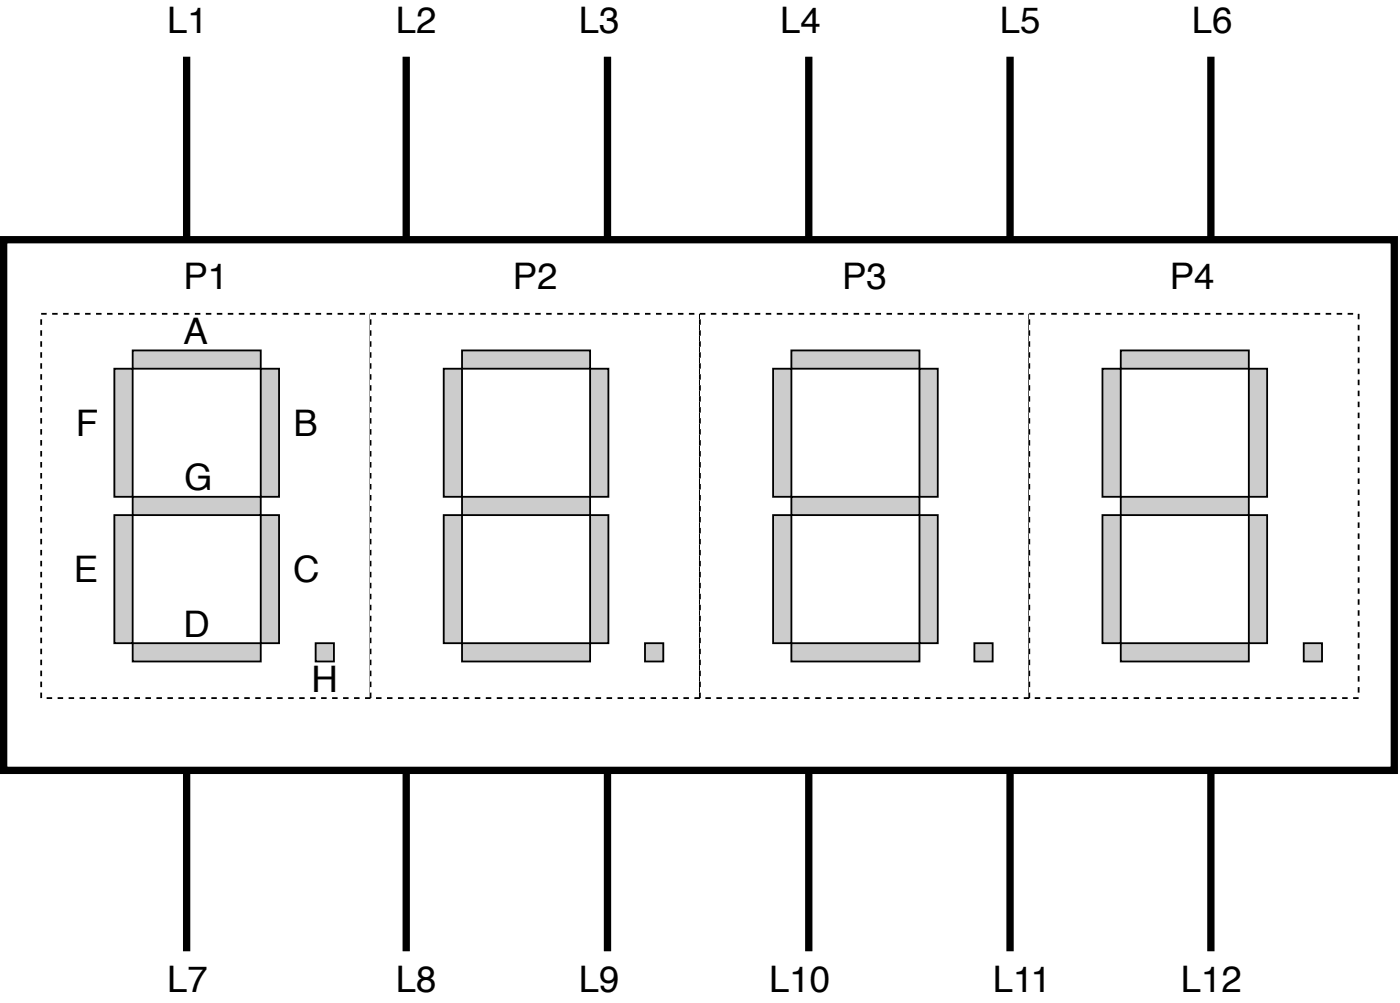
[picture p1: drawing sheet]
<svg xmlns="http://www.w3.org/2000/svg" width="194mm" height="139mm" viewBox="0 0 194 139" stroke-linecap="round" stroke-linejoin="round" font-family="sans-serif">
<defs><g id="words">
<g font-size="5.1">
<text x="23.2" y="4.6">L1</text>
<text x="54.9" y="4.6">L2</text>
<text x="80.2" y="4.6">L3</text>
<text x="108.1" y="4.6">L4</text>
<text x="138.6" y="4.6">L5</text>
<text x="165.2" y="4.6">L6</text>
<text x="25.4" y="40.1">P1</text>
<text x="71.1" y="40.1">P2</text>
<text x="116.7" y="40.1">P3</text>
<text x="162.1" y="40.1">P4</text>
<text x="25.4" y="47.7">A</text>
<text x="10.5" y="60.4">F</text>
<text x="40.7" y="60.4">B</text>
<text x="25.5" y="68">G</text>
<text x="10.2" y="80.7">E</text>
<text x="40.6" y="80.7">C</text>
<text x="25.4" y="88.3">D</text>
<text x="43.2" y="95.9">H</text>
<text x="23.2" y="137.5">L7</text>
<text x="54.9" y="137.5">L8</text>
<text x="80.2" y="137.5">L9</text>
<text x="106.6" y="137.5">L10</text>
<text x="137.6" y="137.5">L11</text>
<text x="163.7" y="137.5">L12</text>
</g>
</g></defs>
<path d="M.5 33.2h192.8v73.6h-192.8z" fill="none" stroke="#000" stroke-width="1" stroke-linecap="butt"/>
<path d="M5.7 43.5h45.7v53.3h-45.7z" fill="#fff"/>
<path d="M7.2 43.4h.8v.2h-.8zM8.8 43.4h.7v.2h-.7zM10.3 43.4h.7v.2h-.7zM11.8 43.4h.8v.2h-.8zM13.3 43.4h.8v.2h-.8zM14.8 43.4h.8v.2h-.8zM16.4 43.4h.7v.2h-.7zM17.9 43.4h.7v.2h-.7zM19.4 43.4h.8v.2h-.8zM20.9 43.4h.8v.2h-.8zM22.4 43.4h.8v.2h-.8zM24 43.4h.7v.2h-.7zM25.5 43.4h.8v.2h-.8zM27 43.4h.8v.2h-.8zM28.5 43.4h.8v.2h-.8zM30.1 43.4h.7v.2h-.7zM31.6 43.4h.7v.2h-.7zM33.1 43.4h.8v.2h-.8zM34.6 43.4h.8v.2h-.8zM36.1 43.4h.8v.2h-.8zM37.7 43.4h.7v.2h-.7zM39.2 43.4h.7v.2h-.7zM40.7 43.4h.8v.2h-.8zM42.2 43.4h.8v.2h-.8zM43.8 43.4h.7v.2h-.7zM45.3 43.4h.7v.2h-.7zM46.8 43.4h.8v.2h-.8zM48.3 43.4h.8v.2h-.8zM49.8 43.4h.8v.2h-.8zM51.2 43.5h.3v.8h-.3zM51.2 45h.3v.8h-.3zM51.2 46.5h.3v.8h-.3zM51.2 48.1h.3v.7h-.3zM51.2 49.6h.3v.7h-.3zM51.2 51.1h.3v.8h-.3zM51.2 52.6h.3v.8h-.3zM51.2 54.2h.3v.7h-.3zM51.2 55.7h.3v.7h-.3zM51.2 57.2h.3v.8h-.3zM51.2 58.7h.3v.8h-.3zM51.2 60.2h.3v.8h-.3zM51.2 61.8h.3v.7h-.3zM51.2 63.3h.3v.7h-.3zM51.2 64.8h.3v.8h-.3zM51.2 66.3h.3v.8h-.3zM51.2 67.8h.3v.8h-.3zM51.2 69.4h.3v.7h-.3zM51.2 70.9h.3v.8h-.3zM51.2 72.4h.3v.8h-.3zM51.2 73.9h.3v.8h-.3zM51.2 75.5h.3v.7h-.3zM51.2 77h.3v.7h-.3zM51.2 78.5h.3v.8h-.3zM51.2 80h.3v.8h-.3zM51.2 81.5h.3v.8h-.3zM51.2 83.1h.3v.7h-.3zM51.2 84.6h.3v.7h-.3zM51.2 86.1h.3v.8h-.3zM51.2 87.6h.3v.8h-.3zM51.2 89.2h.3v.7h-.3zM51.2 90.7h.3v.7h-.3zM51.2 92.2h.3v.8h-.3zM51.2 93.7h.3v.8h-.3zM51.2 95.2h.3v.8h-.3zM50.6 96.6h.8v.3h-.8zM49.1 96.6h.7v.3h-.7zM47.6 96.6h.7v.3h-.7zM46 96.6h.8v.3h-.8zM44.5 96.6h.8v.3h-.8zM43 96.6h.8v.3h-.8zM41.5 96.6h.7v.3h-.7zM39.9 96.6h.8v.3h-.8zM38.4 96.6h.8v.3h-.8zM36.9 96.6h.8v.3h-.8zM35.4 96.6h.7v.3h-.7zM33.9 96.6h.7v.3h-.7zM32.3 96.6h.8v.3h-.8zM30.8 96.6h.8v.3h-.8zM29.3 96.6h.8v.3h-.8zM27.8 96.6h.7v.3h-.7zM26.3 96.6h.7v.3h-.7zM24.7 96.6h.8v.3h-.8zM23.2 96.6h.8v.3h-.8zM21.7 96.6h.7v.3h-.7zM20.2 96.6h.7v.3h-.7zM18.6 96.6h.8v.3h-.8zM17.1 96.6h.8v.3h-.8zM15.6 96.6h.8v.3h-.8zM14.1 96.6h.7v.3h-.7zM12.6 96.6h.7v.3h-.7zM11 96.6h.8v.3h-.8zM9.5 96.6h.8v.3h-.8zM8 96.6h.8v.3h-.8zM6.5 96.6h.7v.3h-.7zM5.6 96h.2v.8h-.2zM5.6 94.5h.2v.7h-.2zM5.6 93h.2v.7h-.2zM5.6 91.4h.2v.8h-.2zM5.6 89.9h.2v.8h-.2zM5.6 88.4h.2v.8h-.2zM5.6 86.9h.2v.7h-.2zM5.6 85.3h.2v.8h-.2zM5.6 83.8h.2v.8h-.2zM5.6 82.3h.2v.8h-.2zM5.6 80.8h.2v.7h-.2zM5.6 79.3h.2v.7h-.2zM5.6 77.7h.2v.8h-.2zM5.6 76.2h.2v.8h-.2zM5.6 74.7h.2v.8h-.2zM5.6 73.2h.2v.7h-.2zM5.6 71.7h.2v.7h-.2zM5.6 70.1h.2v.8h-.2zM5.6 68.6h.2v.8h-.2zM5.6 67.1h.2v.7h-.2zM5.6 65.6h.2v.7h-.2zM5.6 64h.2v.8h-.2zM5.6 62.5h.2v.8h-.2zM5.6 61h.2v.8h-.2zM5.6 59.5h.2v.7h-.2zM5.6 58h.2v.7h-.2zM5.6 56.4h.2v.8h-.2zM5.6 54.9h.2v.8h-.2zM5.6 53.4h.2v.8h-.2zM5.6 51.9h.2v.7h-.2zM5.6 50.3h.2v.8h-.2zM5.6 48.8h.2v.8h-.2zM5.6 47.3h.2v.8h-.2zM5.6 45.8h.2v.7h-.2zM5.6 44.3h.2v.7h-.2zM5.7 43.4h.8v.2h-.8z" fill="#000"/>
<path d="M15.9 51.1h2.5v17.8h-2.5z" fill="#ccc"/>
<path d="M15.9 51.1h2.5v17.8h-2.5z" fill="none" stroke="#000" stroke-width=".25"/>
<path d="M15.9 71.4h2.5v17.8h-2.5z" fill="#ccc"/>
<path d="M15.9 71.4h2.5v17.8h-2.5z" fill="none" stroke="#000" stroke-width=".25"/>
<path d="M36.1 51.1h2.6v17.8h-2.6z" fill="#ccc"/>
<path d="M36.1 51.1h2.6v17.8h-2.6z" fill="none" stroke="#000" stroke-width=".25"/>
<path d="M36.1 71.4h2.6v17.8h-2.6z" fill="#ccc"/>
<path d="M36.1 71.4h2.6v17.8h-2.6z" fill="none" stroke="#000" stroke-width=".25"/>
<path d="M18.4 48.6h17.7v2.5h-17.7z" fill="#ccc"/>
<path d="M18.4 48.6h17.7v2.5h-17.7z" fill="none" stroke="#000" stroke-width=".25"/>
<path d="M18.4 68.9h17.7v2.5h-17.7z" fill="#ccc"/>
<path d="M18.4 68.9h17.7v2.5h-17.7z" fill="none" stroke="#000" stroke-width=".25"/>
<path d="M18.4 89.2h17.7v2.5h-17.7z" fill="#ccc"/>
<path d="M18.4 89.2h17.7v2.5h-17.7z" fill="none" stroke="#000" stroke-width=".25"/>
<path d="M43.8 89.2h2.5v2.5h-2.5z" fill="#ccc"/>
<path d="M43.8 89.2h2.5v2.5h-2.5z" fill="none" stroke="#000" stroke-width=".25"/>
<path d="M51.4 43.5h45.6v53.3h-45.6z" fill="#fff"/>
<path d="M52.9 43.4h.7v.2h-.7zM54.4 43.4h.8v.2h-.8zM55.9 43.4h.8v.2h-.8zM57.4 43.4h.8v.2h-.8zM59 43.4h.7v.2h-.7zM60.5 43.4h.8v.2h-.8zM62 43.4h.8v.2h-.8zM63.5 43.4h.8v.2h-.8zM65.1 43.4h.7v.2h-.7zM66.6 43.4h.7v.2h-.7zM68.1 43.4h.8v.2h-.8zM69.6 43.4h.8v.2h-.8zM71.1 43.4h.8v.2h-.8zM72.7 43.4h.7v.2h-.7zM74.2 43.4h.7v.2h-.7zM75.7 43.4h.8v.2h-.8zM77.2 43.4h.8v.2h-.8zM78.8 43.4h.7v.2h-.7zM80.3 43.4h.7v.2h-.7zM81.8 43.4h.8v.2h-.8zM83.3 43.4h.8v.2h-.8zM84.8 43.4h.8v.2h-.8zM86.4 43.4h.7v.2h-.7zM87.9 43.4h.7v.2h-.7zM89.4 43.4h.8v.2h-.8zM90.9 43.4h.8v.2h-.8zM92.4 43.4h.8v.2h-.8zM94 43.4h.7v.2h-.7zM95.5 43.4h.8v.2h-.8zM96.9 43.5h.2v.8h-.2zM96.9 45h.2v.8h-.2zM96.9 46.5h.2v.8h-.2zM96.9 48.1h.2v.7h-.2zM96.9 49.6h.2v.7h-.2zM96.9 51.1h.2v.8h-.2zM96.9 52.6h.2v.8h-.2zM96.9 54.2h.2v.7h-.2zM96.9 55.7h.2v.7h-.2zM96.9 57.2h.2v.8h-.2zM96.9 58.7h.2v.8h-.2zM96.9 60.2h.2v.8h-.2zM96.9 61.8h.2v.7h-.2zM96.9 63.3h.2v.7h-.2zM96.9 64.8h.2v.8h-.2zM96.9 66.3h.2v.8h-.2zM96.9 67.8h.2v.8h-.2zM96.9 69.4h.2v.7h-.2zM96.9 70.9h.2v.8h-.2zM96.9 72.4h.2v.8h-.2zM96.9 73.9h.2v.8h-.2zM96.9 75.5h.2v.7h-.2zM96.9 77h.2v.7h-.2zM96.9 78.5h.2v.8h-.2zM96.9 80h.2v.8h-.2zM96.9 81.5h.2v.8h-.2zM96.9 83.1h.2v.7h-.2zM96.9 84.6h.2v.7h-.2zM96.9 86.1h.2v.8h-.2zM96.9 87.6h.2v.8h-.2zM96.9 89.2h.2v.7h-.2zM96.9 90.7h.2v.7h-.2zM96.9 92.2h.2v.8h-.2zM96.9 93.7h.2v.8h-.2zM96.9 95.2h.2v.8h-.2zM96.3 96.6h.7v.3h-.7zM94.7 96.6h.8v.3h-.8zM93.2 96.6h.8v.3h-.8zM91.7 96.6h.7v.3h-.7zM90.2 96.6h.7v.3h-.7zM88.6 96.6h.8v.3h-.8zM87.1 96.6h.8v.3h-.8zM85.6 96.6h.8v.3h-.8zM84.1 96.6h.7v.3h-.7zM82.6 96.6h.7v.3h-.7zM81 96.6h.8v.3h-.8zM79.5 96.6h.8v.3h-.8zM78 96.6h.8v.3h-.8zM76.5 96.6h.7v.3h-.7zM74.9 96.6h.8v.3h-.8zM73.4 96.6h.8v.3h-.8zM71.9 96.6h.8v.3h-.8zM70.4 96.6h.7v.3h-.7zM68.9 96.6h.7v.3h-.7zM67.3 96.6h.8v.3h-.8zM65.8 96.6h.8v.3h-.8zM64.3 96.6h.8v.3h-.8zM62.8 96.6h.7v.3h-.7zM61.3 96.6h.7v.3h-.7zM59.7 96.6h.8v.3h-.8zM58.2 96.6h.8v.3h-.8zM56.7 96.6h.7v.3h-.7zM55.2 96.6h.7v.3h-.7zM53.6 96.6h.8v.3h-.8zM52.1 96.6h.8v.3h-.8zM51.2 96h.3v.8h-.3zM51.2 94.5h.3v.7h-.3zM51.2 93h.3v.7h-.3zM51.2 91.4h.3v.8h-.3zM51.2 89.9h.3v.8h-.3zM51.2 88.4h.3v.8h-.3zM51.2 86.9h.3v.7h-.3zM51.2 85.3h.3v.8h-.3zM51.2 83.8h.3v.8h-.3zM51.2 82.3h.3v.8h-.3zM51.2 80.8h.3v.7h-.3zM51.2 79.3h.3v.7h-.3zM51.2 77.7h.3v.8h-.3zM51.2 76.2h.3v.8h-.3zM51.2 74.7h.3v.8h-.3zM51.2 73.2h.3v.7h-.3zM51.2 71.7h.3v.7h-.3zM51.2 70.1h.3v.8h-.3zM51.2 68.6h.3v.8h-.3zM51.2 67.1h.3v.7h-.3zM51.2 65.6h.3v.7h-.3zM51.2 64h.3v.8h-.3zM51.2 62.5h.3v.8h-.3zM51.2 61h.3v.8h-.3zM51.2 59.5h.3v.7h-.3zM51.2 58h.3v.7h-.3zM51.2 56.4h.3v.8h-.3zM51.2 54.9h.3v.8h-.3zM51.2 53.4h.3v.8h-.3zM51.2 51.9h.3v.7h-.3zM51.2 50.3h.3v.8h-.3zM51.2 48.8h.3v.8h-.3zM51.2 47.3h.3v.8h-.3zM51.2 45.8h.3v.7h-.3zM51.2 44.3h.3v.7h-.3zM51.4 43.4h.7v.2h-.7z" fill="#000"/>
<path d="M61.5 51.1h2.5v17.8h-2.5z" fill="#ccc"/>
<path d="M61.5 51.1h2.5v17.8h-2.5z" fill="none" stroke="#000" stroke-width=".25"/>
<path d="M61.5 71.4h2.5v17.8h-2.5z" fill="#ccc"/>
<path d="M61.5 71.4h2.5v17.8h-2.5z" fill="none" stroke="#000" stroke-width=".25"/>
<path d="M81.8 51.1h2.5v17.8h-2.5z" fill="#ccc"/>
<path d="M81.8 51.1h2.5v17.8h-2.5z" fill="none" stroke="#000" stroke-width=".25"/>
<path d="M81.8 71.4h2.5v17.8h-2.5z" fill="#ccc"/>
<path d="M81.8 71.4h2.5v17.8h-2.5z" fill="none" stroke="#000" stroke-width=".25"/>
<path d="M64 48.6h17.8v2.5h-17.8z" fill="#ccc"/>
<path d="M64 48.6h17.8v2.5h-17.8z" fill="none" stroke="#000" stroke-width=".25"/>
<path d="M64 68.9h17.8v2.5h-17.8z" fill="#ccc"/>
<path d="M64 68.9h17.8v2.5h-17.8z" fill="none" stroke="#000" stroke-width=".25"/>
<path d="M64 89.2h17.8v2.5h-17.8z" fill="#ccc"/>
<path d="M64 89.2h17.8v2.5h-17.8z" fill="none" stroke="#000" stroke-width=".25"/>
<path d="M89.4 89.2h2.5v2.5h-2.5z" fill="#ccc"/>
<path d="M89.4 89.2h2.5v2.5h-2.5z" fill="none" stroke="#000" stroke-width=".25"/>
<path d="M97 43.5h45.7v53.3h-45.7z" fill="#fff"/>
<path d="M98.5 43.4h.8v.2h-.8zM100.1 43.4h.7v.2h-.7zM101.6 43.4h.7v.2h-.7zM103.1 43.4h.8v.2h-.8zM104.6 43.4h.8v.2h-.8zM106.1 43.4h.8v.2h-.8zM107.7 43.4h.7v.2h-.7zM109.2 43.4h.7v.2h-.7zM110.7 43.4h.8v.2h-.8zM112.2 43.4h.8v.2h-.8zM113.8 43.4h.7v.2h-.7zM115.3 43.4h.7v.2h-.7zM116.8 43.4h.8v.2h-.8zM118.3 43.4h.8v.2h-.8zM119.8 43.4h.8v.2h-.8zM121.4 43.4h.7v.2h-.7zM122.9 43.4h.7v.2h-.7zM124.4 43.4h.8v.2h-.8zM125.9 43.4h.8v.2h-.8zM127.4 43.4h.8v.2h-.8zM129 43.4h.7v.2h-.7zM130.5 43.4h.8v.2h-.8zM132 43.4h.8v.2h-.8zM133.5 43.4h.8v.2h-.8zM135.1 43.4h.7v.2h-.7zM136.6 43.4h.7v.2h-.7zM138.1 43.4h.8v.2h-.8zM139.6 43.4h.8v.2h-.8zM141.1 43.4h.8v.2h-.8zM142.5 43.5h.3v.8h-.3zM142.5 45h.3v.8h-.3zM142.5 46.5h.3v.8h-.3zM142.5 48.1h.3v.7h-.3zM142.5 49.6h.3v.7h-.3zM142.5 51.1h.3v.8h-.3zM142.5 52.6h.3v.8h-.3zM142.5 54.2h.3v.7h-.3zM142.5 55.7h.3v.7h-.3zM142.5 57.2h.3v.8h-.3zM142.5 58.7h.3v.8h-.3zM142.5 60.2h.3v.8h-.3zM142.5 61.8h.3v.7h-.3zM142.5 63.3h.3v.7h-.3zM142.5 64.8h.3v.8h-.3zM142.5 66.3h.3v.8h-.3zM142.5 67.8h.3v.8h-.3zM142.5 69.4h.3v.7h-.3zM142.5 70.9h.3v.8h-.3zM142.5 72.4h.3v.8h-.3zM142.5 73.9h.3v.8h-.3zM142.5 75.5h.3v.7h-.3zM142.5 77h.3v.7h-.3zM142.5 78.5h.3v.8h-.3zM142.5 80h.3v.8h-.3zM142.5 81.5h.3v.8h-.3zM142.5 83.1h.3v.7h-.3zM142.5 84.6h.3v.7h-.3zM142.5 86.1h.3v.8h-.3zM142.5 87.6h.3v.8h-.3zM142.5 89.2h.3v.7h-.3zM142.5 90.7h.3v.7h-.3zM142.5 92.2h.3v.8h-.3zM142.5 93.7h.3v.8h-.3zM142.5 95.2h.3v.8h-.3zM141.9 96.6h.8v.3h-.8zM140.4 96.6h.7v.3h-.7zM138.9 96.6h.7v.3h-.7zM137.3 96.6h.8v.3h-.8zM135.8 96.6h.8v.3h-.8zM134.3 96.6h.8v.3h-.8zM132.8 96.6h.7v.3h-.7zM131.3 96.6h.7v.3h-.7zM129.7 96.6h.8v.3h-.8zM128.2 96.6h.8v.3h-.8zM126.7 96.6h.7v.3h-.7zM125.2 96.6h.7v.3h-.7zM123.6 96.6h.8v.3h-.8zM122.1 96.6h.8v.3h-.8zM120.6 96.6h.8v.3h-.8zM119.1 96.6h.7v.3h-.7zM117.6 96.6h.7v.3h-.7zM116 96.6h.8v.3h-.8zM114.5 96.6h.8v.3h-.8zM113 96.6h.8v.3h-.8zM111.5 96.6h.7v.3h-.7zM109.9 96.6h.8v.3h-.8zM108.4 96.6h.8v.3h-.8zM106.9 96.6h.8v.3h-.8zM105.4 96.6h.7v.3h-.7zM103.9 96.6h.7v.3h-.7zM102.3 96.6h.8v.3h-.8zM100.8 96.6h.8v.3h-.8zM99.3 96.6h.8v.3h-.8zM97.8 96.6h.7v.3h-.7zM96.9 96h.2v.8h-.2zM96.9 94.5h.2v.7h-.2zM96.9 93h.2v.7h-.2zM96.9 91.4h.2v.8h-.2zM96.9 89.9h.2v.8h-.2zM96.9 88.4h.2v.8h-.2zM96.9 86.9h.2v.7h-.2zM96.9 85.3h.2v.8h-.2zM96.9 83.8h.2v.8h-.2zM96.9 82.3h.2v.8h-.2zM96.9 80.8h.2v.7h-.2zM96.9 79.3h.2v.7h-.2zM96.9 77.7h.2v.8h-.2zM96.9 76.2h.2v.8h-.2zM96.9 74.7h.2v.8h-.2zM96.9 73.2h.2v.7h-.2zM96.9 71.7h.2v.7h-.2zM96.9 70.1h.2v.8h-.2zM96.9 68.6h.2v.8h-.2zM96.9 67.1h.2v.7h-.2zM96.9 65.6h.2v.7h-.2zM96.9 64h.2v.8h-.2zM96.9 62.5h.2v.8h-.2zM96.9 61h.2v.8h-.2zM96.9 59.5h.2v.7h-.2zM96.9 58h.2v.7h-.2zM96.9 56.4h.2v.8h-.2zM96.9 54.9h.2v.8h-.2zM96.9 53.4h.2v.8h-.2zM96.9 51.9h.2v.7h-.2zM96.9 50.3h.2v.8h-.2zM96.9 48.8h.2v.8h-.2zM96.9 47.3h.2v.8h-.2zM96.9 45.8h.2v.7h-.2zM96.9 44.3h.2v.7h-.2zM97 43.4h.8v.2h-.8z" fill="#000"/>
<path d="M107.2 51.1h2.5v17.8h-2.5z" fill="#ccc"/>
<path d="M107.2 51.1h2.5v17.8h-2.5z" fill="none" stroke="#000" stroke-width=".25"/>
<path d="M107.2 71.4h2.5v17.8h-2.5z" fill="#ccc"/>
<path d="M107.2 71.4h2.5v17.8h-2.5z" fill="none" stroke="#000" stroke-width=".25"/>
<path d="M127.4 51.1h2.6v17.8h-2.6z" fill="#ccc"/>
<path d="M127.4 51.1h2.6v17.8h-2.6z" fill="none" stroke="#000" stroke-width=".25"/>
<path d="M127.4 71.4h2.6v17.8h-2.6z" fill="#ccc"/>
<path d="M127.4 71.4h2.6v17.8h-2.6z" fill="none" stroke="#000" stroke-width=".25"/>
<path d="M109.7 48.6h17.7v2.5h-17.7z" fill="#ccc"/>
<path d="M109.7 48.6h17.7v2.5h-17.7z" fill="none" stroke="#000" stroke-width=".25"/>
<path d="M109.7 68.9h17.7v2.5h-17.7z" fill="#ccc"/>
<path d="M109.7 68.9h17.7v2.5h-17.7z" fill="none" stroke="#000" stroke-width=".25"/>
<path d="M109.7 89.2h17.7v2.5h-17.7z" fill="#ccc"/>
<path d="M109.7 89.2h17.7v2.5h-17.7z" fill="none" stroke="#000" stroke-width=".25"/>
<path d="M135.1 89.2h2.5v2.5h-2.5z" fill="#ccc"/>
<path d="M135.1 89.2h2.5v2.5h-2.5z" fill="none" stroke="#000" stroke-width=".25"/>
<path d="M142.7 43.5h45.6v53.3h-45.6z" fill="#fff"/>
<path d="M144.2 43.4h.8v.2h-.8zM145.7 43.4h.8v.2h-.8zM147.2 43.4h.8v.2h-.8zM148.8 43.4h.7v.2h-.7zM150.3 43.4h.7v.2h-.7zM151.8 43.4h.8v.2h-.8zM153.3 43.4h.8v.2h-.8zM154.8 43.4h.8v.2h-.8zM156.4 43.4h.7v.2h-.7zM157.9 43.4h.7v.2h-.7zM159.4 43.4h.8v.2h-.8zM160.9 43.4h.8v.2h-.8zM162.5 43.4h.7v.2h-.7zM164 43.4h.7v.2h-.7zM165.5 43.4h.8v.2h-.8zM167 43.4h.8v.2h-.8zM168.5 43.4h.8v.2h-.8zM170.1 43.4h.7v.2h-.7zM171.6 43.4h.7v.2h-.7zM173.1 43.4h.8v.2h-.8zM174.6 43.4h.8v.2h-.8zM176.1 43.4h.8v.2h-.8zM177.7 43.4h.7v.2h-.7zM179.2 43.4h.8v.2h-.8zM180.7 43.4h.8v.2h-.8zM182.2 43.4h.8v.2h-.8zM183.8 43.4h.7v.2h-.7zM185.3 43.4h.7v.2h-.7zM186.8 43.4h.8v.2h-.8zM188.2 43.5h.2v.8h-.2zM188.2 45h.2v.8h-.2zM188.2 46.5h.2v.8h-.2zM188.2 48.1h.2v.7h-.2zM188.2 49.6h.2v.7h-.2zM188.2 51.1h.2v.8h-.2zM188.2 52.6h.2v.8h-.2zM188.2 54.2h.2v.7h-.2zM188.2 55.7h.2v.7h-.2zM188.2 57.2h.2v.8h-.2zM188.2 58.7h.2v.8h-.2zM188.2 60.2h.2v.8h-.2zM188.2 61.8h.2v.7h-.2zM188.2 63.3h.2v.7h-.2zM188.2 64.8h.2v.8h-.2zM188.2 66.3h.2v.8h-.2zM188.2 67.8h.2v.8h-.2zM188.2 69.4h.2v.7h-.2zM188.2 70.9h.2v.8h-.2zM188.2 72.4h.2v.8h-.2zM188.2 73.9h.2v.8h-.2zM188.2 75.5h.2v.7h-.2zM188.2 77h.2v.7h-.2zM188.2 78.5h.2v.8h-.2zM188.2 80h.2v.8h-.2zM188.2 81.5h.2v.8h-.2zM188.2 83.1h.2v.7h-.2zM188.2 84.6h.2v.7h-.2zM188.2 86.1h.2v.8h-.2zM188.2 87.6h.2v.8h-.2zM188.2 89.2h.2v.7h-.2zM188.2 90.7h.2v.7h-.2zM188.2 92.2h.2v.8h-.2zM188.2 93.7h.2v.8h-.2zM188.2 95.2h.2v.8h-.2zM187.6 96.6h.7v.3h-.7zM186 96.6h.8v.3h-.8zM184.5 96.6h.8v.3h-.8zM183 96.6h.8v.3h-.8zM181.5 96.6h.7v.3h-.7zM180 96.6h.7v.3h-.7zM178.4 96.6h.8v.3h-.8zM176.9 96.6h.8v.3h-.8zM175.4 96.6h.7v.3h-.7zM173.9 96.6h.7v.3h-.7zM172.3 96.6h.8v.3h-.8zM170.8 96.6h.8v.3h-.8zM169.3 96.6h.8v.3h-.8zM167.8 96.6h.7v.3h-.7zM166.3 96.6h.7v.3h-.7zM164.7 96.6h.8v.3h-.8zM163.2 96.6h.8v.3h-.8zM161.7 96.6h.8v.3h-.8zM160.2 96.6h.7v.3h-.7zM158.6 96.6h.8v.3h-.8zM157.1 96.6h.8v.3h-.8zM155.6 96.6h.8v.3h-.8zM154.1 96.6h.7v.3h-.7zM152.6 96.6h.7v.3h-.7zM151 96.6h.8v.3h-.8zM149.5 96.6h.8v.3h-.8zM148 96.6h.8v.3h-.8zM146.5 96.6h.7v.3h-.7zM145 96.6h.7v.3h-.7zM143.4 96.6h.8v.3h-.8zM142.5 96h.3v.8h-.3zM142.5 94.5h.3v.7h-.3zM142.5 93h.3v.7h-.3zM142.5 91.4h.3v.8h-.3zM142.5 89.9h.3v.8h-.3zM142.5 88.4h.3v.8h-.3zM142.5 86.9h.3v.7h-.3zM142.5 85.3h.3v.8h-.3zM142.5 83.8h.3v.8h-.3zM142.5 82.3h.3v.8h-.3zM142.5 80.8h.3v.7h-.3zM142.5 79.3h.3v.7h-.3zM142.5 77.7h.3v.8h-.3zM142.5 76.2h.3v.8h-.3zM142.5 74.7h.3v.8h-.3zM142.5 73.2h.3v.7h-.3zM142.5 71.7h.3v.7h-.3zM142.5 70.1h.3v.8h-.3zM142.5 68.6h.3v.8h-.3zM142.5 67.1h.3v.7h-.3zM142.5 65.6h.3v.7h-.3zM142.5 64h.3v.8h-.3zM142.5 62.5h.3v.8h-.3zM142.5 61h.3v.8h-.3zM142.5 59.5h.3v.7h-.3zM142.5 58h.3v.7h-.3zM142.5 56.4h.3v.8h-.3zM142.5 54.9h.3v.8h-.3zM142.5 53.4h.3v.8h-.3zM142.5 51.9h.3v.7h-.3zM142.5 50.3h.3v.8h-.3zM142.5 48.8h.3v.8h-.3zM142.5 47.3h.3v.8h-.3zM142.5 45.8h.3v.7h-.3zM142.5 44.3h.3v.7h-.3zM142.7 43.4h.7v.2h-.7z" fill="#000"/>
<path d="M152.8 51.1h2.5v17.8h-2.5z" fill="#ccc"/>
<path d="M152.8 51.1h2.5v17.8h-2.5z" fill="none" stroke="#000" stroke-width=".25"/>
<path d="M152.8 71.4h2.5v17.8h-2.5z" fill="#ccc"/>
<path d="M152.8 71.4h2.5v17.8h-2.5z" fill="none" stroke="#000" stroke-width=".25"/>
<path d="M173.1 51.1h2.5v17.8h-2.5z" fill="#ccc"/>
<path d="M173.1 51.1h2.5v17.8h-2.5z" fill="none" stroke="#000" stroke-width=".25"/>
<path d="M173.1 71.4h2.5v17.8h-2.5z" fill="#ccc"/>
<path d="M173.1 71.4h2.5v17.8h-2.5z" fill="none" stroke="#000" stroke-width=".25"/>
<path d="M155.3 48.6h17.8v2.5h-17.8z" fill="#ccc"/>
<path d="M155.3 48.6h17.8v2.5h-17.8z" fill="none" stroke="#000" stroke-width=".25"/>
<path d="M155.3 68.9h17.8v2.5h-17.8z" fill="#ccc"/>
<path d="M155.3 68.9h17.8v2.5h-17.8z" fill="none" stroke="#000" stroke-width=".25"/>
<path d="M155.3 89.2h17.8v2.5h-17.8z" fill="#ccc"/>
<path d="M155.3 89.2h17.8v2.5h-17.8z" fill="none" stroke="#000" stroke-width=".25"/>
<path d="M180.7 89.2h2.5v2.5h-2.5z" fill="#ccc"/>
<path d="M180.7 89.2h2.5v2.5h-2.5z" fill="none" stroke="#000" stroke-width=".25"/>
<path d="M25.9 7.9v25.3M56.3 7.9v25.3M84.2 7.9v25.3M112.1 7.9v25.3M140 7.9v25.3M167.8 7.9v25.3M25.9 106.5v25.4M56.3 106.5v25.4M84.2 106.5v25.4M112.1 106.5v25.4M140 106.5v25.4M167.8 106.5v25.4" fill="none" stroke="#000" stroke-width="1" stroke-linecap="butt"/>
<use href="#words"/>
</svg>
